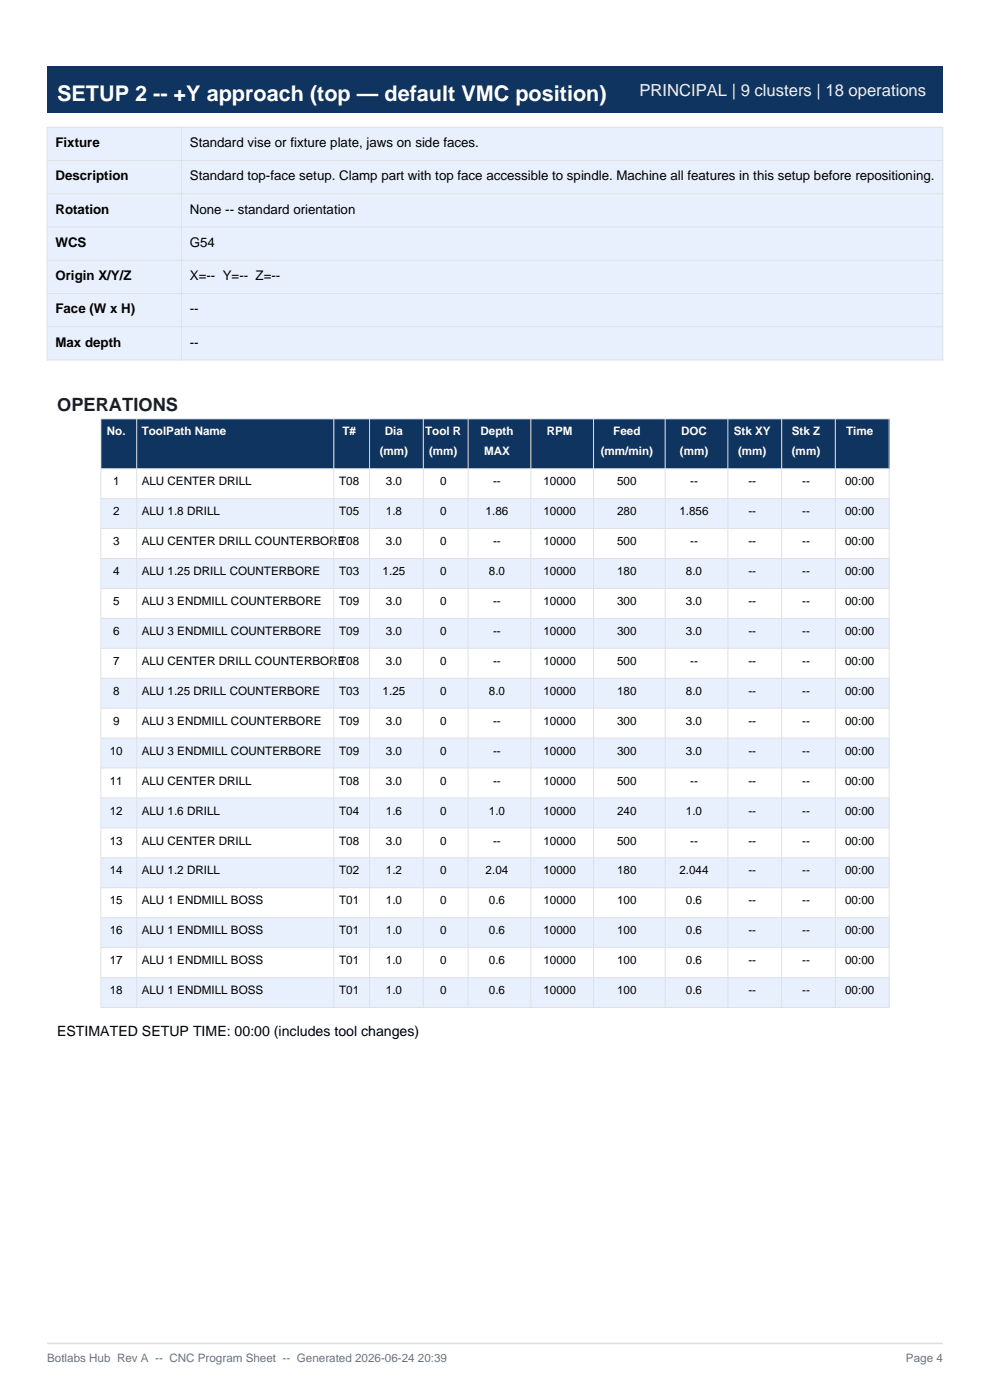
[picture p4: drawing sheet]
<svg xmlns="http://www.w3.org/2000/svg" width="210mm" height="297mm" viewBox="0 0 210 297" stroke-linecap="round" stroke-linejoin="round" font-family="sans-serif">
<defs><g id="words">
<text font-size="4.6" fill="#fff" x="12.1" y="21.5">SETUP 2 -- +Y approach (top — default VMC position)</text>
<text font-size="3.9" fill="#1a1a2e" x="12.1" y="87.1">OPERATIONS</text>
<text font-size="3.5" fill="#e8f0fe" x="135.6" y="20.5">PRINCIPAL | 9 clusters | 18 operations</text>
<text font-size="3" x="12.1" y="219.7">ESTIMATED SETUP TIME: 00:00 (includes tool changes)</text>
<g font-size="2.8">
<text x="11.8" y="31.2">Fixture</text>
<text x="40.3" y="31.2">Standard vise or fixture plate, jaws on side faces.</text>
<text x="11.8" y="38.3">Description</text>
<text x="40.3" y="38.3">Standard top-face setup. Clamp part with top face accessible to spindle. Machine all features in this setup before repositioning.</text>
<text x="11.8" y="45.3">Rotation</text>
<text x="40.3" y="45.3">None -- standard orientation</text>
<text x="11.8" y="52.4">WCS</text>
<text x="40.3" y="52.4">G54</text>
<text x="11.8" y="59.4">Origin X/Y/Z</text>
<text x="40.3" y="59.4">X=-- Y=-- Z=--</text>
<text x="11.8" y="66.5">Face (W x H)</text>
<text x="40.3" y="66.5">--</text>
<text x="11.8" y="73.6">Max depth</text>
<text x="40.3" y="73.6">--</text>
</g>
<g font-size="2.5" fill="#fff">
<text x="22.7" y="92.4">No.</text>
<text x="30.1" y="92.4">ToolPath Name</text>
<text x="72.6" y="92.4">T#</text>
<text x="81.6" y="92.4">Dia</text>
<text x="90.2" y="92.4">Tool R</text>
<text x="101.9" y="92.4">Depth</text>
<text x="116" y="92.4">RPM</text>
<text x="130.1" y="92.4">Feed</text>
<text x="144.5" y="92.4">DOC</text>
<text x="155.7" y="92.4">Stk XY</text>
<text x="168" y="92.4">Stk Z</text>
<text x="179.5" y="92.4">Time</text>
<text x="80.6" y="96.6">(mm)</text>
<text x="91" y="96.6">(mm)</text>
<text x="102.7" y="96.6">MAX</text>
<text x="127.4" y="96.6">(mm/min)</text>
<text x="144.2" y="96.6">(mm)</text>
<text x="156.6" y="96.6">(mm)</text>
<text x="168" y="96.6">(mm)</text>
</g>
<g font-size="2.5">
<text x="24" y="103">1</text>
<text x="30.1" y="103">ALU CENTER DRILL</text>
<text x="71.9" y="103">T08</text>
<text x="81.9" y="103">3.0</text>
<text x="93.3" y="103">0</text>
<text x="104.6" y="103">--</text>
<text x="115.3" y="103">10000</text>
<text x="130.9" y="103">500</text>
<text x="146.4" y="103">--</text>
<text x="158.7" y="103">--</text>
<text x="170.1" y="103">--</text>
<text x="179.3" y="103">00:00</text>
<text x="24" y="109.3">2</text>
<text x="30.1" y="109.3">ALU 1.8 DRILL</text>
<text x="71.9" y="109.3">T05</text>
<text x="81.9" y="109.3">1.8</text>
<text x="93.3" y="109.3">0</text>
<text x="103" y="109.3">1.86</text>
<text x="115.3" y="109.3">10000</text>
<text x="130.9" y="109.3">280</text>
<text x="144.1" y="109.3">1.856</text>
<text x="158.7" y="109.3">--</text>
<text x="170.1" y="109.3">--</text>
<text x="179.3" y="109.3">00:00</text>
<text x="24" y="115.7">3</text>
<text x="30.1" y="115.7">ALU CENTER DRILL COUNTERBORE</text>
<text x="71.9" y="115.7">T08</text>
<text x="81.9" y="115.7">3.0</text>
<text x="93.3" y="115.7">0</text>
<text x="104.6" y="115.7">--</text>
<text x="115.3" y="115.7">10000</text>
<text x="130.9" y="115.7">500</text>
<text x="146.4" y="115.7">--</text>
<text x="158.7" y="115.7">--</text>
<text x="170.1" y="115.7">--</text>
<text x="179.3" y="115.7">00:00</text>
<text x="24" y="122">4</text>
<text x="30.1" y="122">ALU 1.25 DRILL COUNTERBORE</text>
<text x="71.9" y="122">T03</text>
<text x="81.2" y="122">1.25</text>
<text x="93.3" y="122">0</text>
<text x="103.7" y="122">8.0</text>
<text x="115.3" y="122">10000</text>
<text x="130.9" y="122">180</text>
<text x="145.5" y="122">8.0</text>
<text x="158.7" y="122">--</text>
<text x="170.1" y="122">--</text>
<text x="179.3" y="122">00:00</text>
<text x="24" y="128.4">5</text>
<text x="30.1" y="128.4">ALU 3 ENDMILL COUNTERBORE</text>
<text x="71.9" y="128.4">T09</text>
<text x="81.9" y="128.4">3.0</text>
<text x="93.3" y="128.4">0</text>
<text x="104.6" y="128.4">--</text>
<text x="115.3" y="128.4">10000</text>
<text x="130.9" y="128.4">300</text>
<text x="145.5" y="128.4">3.0</text>
<text x="158.7" y="128.4">--</text>
<text x="170.1" y="128.4">--</text>
<text x="179.3" y="128.4">00:00</text>
<text x="24" y="134.7">6</text>
<text x="30.1" y="134.7">ALU 3 ENDMILL COUNTERBORE</text>
<text x="71.9" y="134.7">T09</text>
<text x="81.9" y="134.7">3.0</text>
<text x="93.3" y="134.7">0</text>
<text x="104.6" y="134.7">--</text>
<text x="115.3" y="134.7">10000</text>
<text x="130.9" y="134.7">300</text>
<text x="145.5" y="134.7">3.0</text>
<text x="158.7" y="134.7">--</text>
<text x="170.1" y="134.7">--</text>
<text x="179.3" y="134.7">00:00</text>
<text x="24" y="141.1">7</text>
<text x="30.1" y="141.1">ALU CENTER DRILL COUNTERBORE</text>
<text x="71.9" y="141.1">T08</text>
<text x="81.9" y="141.1">3.0</text>
<text x="93.3" y="141.1">0</text>
<text x="104.6" y="141.1">--</text>
<text x="115.3" y="141.1">10000</text>
<text x="130.9" y="141.1">500</text>
<text x="146.4" y="141.1">--</text>
<text x="158.7" y="141.1">--</text>
<text x="170.1" y="141.1">--</text>
<text x="179.3" y="141.1">00:00</text>
<text x="24" y="147.4">8</text>
<text x="30.1" y="147.4">ALU 1.25 DRILL COUNTERBORE</text>
<text x="71.9" y="147.4">T03</text>
<text x="81.2" y="147.4">1.25</text>
<text x="93.3" y="147.4">0</text>
<text x="103.7" y="147.4">8.0</text>
<text x="115.3" y="147.4">10000</text>
<text x="130.9" y="147.4">180</text>
<text x="145.5" y="147.4">8.0</text>
<text x="158.7" y="147.4">--</text>
<text x="170.1" y="147.4">--</text>
<text x="179.3" y="147.4">00:00</text>
<text x="24" y="153.8">9</text>
<text x="30.1" y="153.8">ALU 3 ENDMILL COUNTERBORE</text>
<text x="71.9" y="153.8">T09</text>
<text x="81.9" y="153.8">3.0</text>
<text x="93.3" y="153.8">0</text>
<text x="104.6" y="153.8">--</text>
<text x="115.3" y="153.8">10000</text>
<text x="130.9" y="153.8">300</text>
<text x="145.5" y="153.8">3.0</text>
<text x="158.7" y="153.8">--</text>
<text x="170.1" y="153.8">--</text>
<text x="179.3" y="153.8">00:00</text>
<text x="23.3" y="160.1">10</text>
<text x="30.1" y="160.1">ALU 3 ENDMILL COUNTERBORE</text>
<text x="71.9" y="160.1">T09</text>
<text x="81.9" y="160.1">3.0</text>
<text x="93.3" y="160.1">0</text>
<text x="104.6" y="160.1">--</text>
<text x="115.3" y="160.1">10000</text>
<text x="130.9" y="160.1">300</text>
<text x="145.5" y="160.1">3.0</text>
<text x="158.7" y="160.1">--</text>
<text x="170.1" y="160.1">--</text>
<text x="179.3" y="160.1">00:00</text>
<text x="23.3" y="166.5">11</text>
<text x="30.1" y="166.5">ALU CENTER DRILL</text>
<text x="71.9" y="166.5">T08</text>
<text x="81.9" y="166.5">3.0</text>
<text x="93.3" y="166.5">0</text>
<text x="104.6" y="166.5">--</text>
<text x="115.3" y="166.5">10000</text>
<text x="130.9" y="166.5">500</text>
<text x="146.4" y="166.5">--</text>
<text x="158.7" y="166.5">--</text>
<text x="170.1" y="166.5">--</text>
<text x="179.3" y="166.5">00:00</text>
<text x="23.3" y="172.8">12</text>
<text x="30.1" y="172.8">ALU 1.6 DRILL</text>
<text x="71.9" y="172.8">T04</text>
<text x="81.9" y="172.8">1.6</text>
<text x="93.3" y="172.8">0</text>
<text x="103.7" y="172.8">1.0</text>
<text x="115.3" y="172.8">10000</text>
<text x="130.9" y="172.8">240</text>
<text x="145.5" y="172.8">1.0</text>
<text x="158.7" y="172.8">--</text>
<text x="170.1" y="172.8">--</text>
<text x="179.3" y="172.8">00:00</text>
<text x="23.3" y="179.2">13</text>
<text x="30.1" y="179.2">ALU CENTER DRILL</text>
<text x="71.9" y="179.2">T08</text>
<text x="81.9" y="179.2">3.0</text>
<text x="93.3" y="179.2">0</text>
<text x="104.6" y="179.2">--</text>
<text x="115.3" y="179.2">10000</text>
<text x="130.9" y="179.2">500</text>
<text x="146.4" y="179.2">--</text>
<text x="158.7" y="179.2">--</text>
<text x="170.1" y="179.2">--</text>
<text x="179.3" y="179.2">00:00</text>
<text x="23.3" y="185.5">14</text>
<text x="30.1" y="185.5">ALU 1.2 DRILL</text>
<text x="71.9" y="185.5">T02</text>
<text x="81.9" y="185.5">1.2</text>
<text x="93.3" y="185.5">0</text>
<text x="103" y="185.5">2.04</text>
<text x="115.3" y="185.5">10000</text>
<text x="130.9" y="185.5">180</text>
<text x="144.1" y="185.5">2.044</text>
<text x="158.7" y="185.5">--</text>
<text x="170.1" y="185.5">--</text>
<text x="179.3" y="185.5">00:00</text>
<text x="23.3" y="191.9">15</text>
<text x="30.1" y="191.9">ALU 1 ENDMILL BOSS</text>
<text x="71.9" y="191.9">T01</text>
<text x="81.9" y="191.9">1.0</text>
<text x="93.3" y="191.9">0</text>
<text x="103.7" y="191.9">0.6</text>
<text x="115.3" y="191.9">10000</text>
<text x="130.9" y="191.9">100</text>
<text x="145.5" y="191.9">0.6</text>
<text x="158.7" y="191.9">--</text>
<text x="170.1" y="191.9">--</text>
<text x="179.3" y="191.9">00:00</text>
<text x="23.3" y="198.2">16</text>
<text x="30.1" y="198.2">ALU 1 ENDMILL BOSS</text>
<text x="71.9" y="198.2">T01</text>
<text x="81.9" y="198.2">1.0</text>
<text x="93.3" y="198.2">0</text>
<text x="103.7" y="198.2">0.6</text>
<text x="115.3" y="198.2">10000</text>
<text x="130.9" y="198.2">100</text>
<text x="145.5" y="198.2">0.6</text>
<text x="158.7" y="198.2">--</text>
<text x="170.1" y="198.2">--</text>
<text x="179.3" y="198.2">00:00</text>
<text x="23.3" y="204.6">17</text>
<text x="30.1" y="204.6">ALU 1 ENDMILL BOSS</text>
<text x="71.9" y="204.6">T01</text>
<text x="81.9" y="204.6">1.0</text>
<text x="93.3" y="204.6">0</text>
<text x="103.7" y="204.6">0.6</text>
<text x="115.3" y="204.6">10000</text>
<text x="130.9" y="204.6">100</text>
<text x="145.5" y="204.6">0.6</text>
<text x="158.7" y="204.6">--</text>
<text x="170.1" y="204.6">--</text>
<text x="179.3" y="204.6">00:00</text>
<text x="23.3" y="210.9">18</text>
<text x="30.1" y="210.9">ALU 1 ENDMILL BOSS</text>
<text x="71.9" y="210.9">T01</text>
<text x="81.9" y="210.9">1.0</text>
<text x="93.3" y="210.9">0</text>
<text x="103.7" y="210.9">0.6</text>
<text x="115.3" y="210.9">10000</text>
<text x="130.9" y="210.9">100</text>
<text x="145.5" y="210.9">0.6</text>
<text x="158.7" y="210.9">--</text>
<text x="170.1" y="210.9">--</text>
<text x="179.3" y="210.9">00:00</text>
</g>
<g font-size="2.5" fill="#6c757d">
<text x="10" y="289">Botlabs Hub Rev A -- CNC Program Sheet -- Generated 2026-06-24 20:39</text>
<text x="192.2" y="289">Page 4</text>
</g>
</g></defs>
<path d="M10 285h190" fill="none" stroke="#dee2e6" stroke-width=".35"/>
<path d="M10 14.1h190v9.9h-190z" fill-rule="evenodd" fill="#0f3460"/>
<path d="M10 27h190v49.4h-190z" fill-rule="evenodd" fill="#e8f0fe"/>
<path d="M10 27h190v49.4h-190zM10 34h190M38.5 27v49.4M10 41.1h190M10 48.2h190M10 55.2h190M10 62.3h190M10 69.3h190" fill="none" stroke="#dee2e6" stroke-width=".21"/>
<path d="M21.4 88.9h167.2v10.5h-167.2z" fill-rule="evenodd" fill="#0f3460"/>
<path d="M21.4 99.4h167.2v6.4h-167.2z" fill-rule="evenodd" fill="#fff"/>
<path d="M21.4 105.8h167.2v6.3h-167.2z" fill-rule="evenodd" fill="#e8f0fe"/>
<path d="M21.4 112.1h167.2v6.4h-167.2z" fill-rule="evenodd" fill="#fff"/>
<path d="M21.4 118.5h167.2v6.3h-167.2z" fill-rule="evenodd" fill="#e8f0fe"/>
<path d="M21.4 124.8h167.2v6.4h-167.2z" fill-rule="evenodd" fill="#fff"/>
<path d="M21.4 131.2h167.2v6.3h-167.2z" fill-rule="evenodd" fill="#e8f0fe"/>
<path d="M21.4 137.5h167.2v6.4h-167.2z" fill-rule="evenodd" fill="#fff"/>
<path d="M21.4 143.9h167.2v6.3h-167.2z" fill-rule="evenodd" fill="#e8f0fe"/>
<path d="M21.4 150.2h167.2v6.4h-167.2z" fill-rule="evenodd" fill="#fff"/>
<path d="M21.4 156.6h167.2v6.3h-167.2z" fill-rule="evenodd" fill="#e8f0fe"/>
<path d="M21.4 162.9h167.2v6.4h-167.2z" fill-rule="evenodd" fill="#fff"/>
<path d="M21.4 169.3h167.2v6.3h-167.2z" fill-rule="evenodd" fill="#e8f0fe"/>
<path d="M21.4 175.6h167.2v6.4h-167.2z" fill-rule="evenodd" fill="#fff"/>
<path d="M21.4 182h167.2v6.3h-167.2z" fill-rule="evenodd" fill="#e8f0fe"/>
<path d="M21.4 188.3h167.2v6.4h-167.2z" fill-rule="evenodd" fill="#fff"/>
<path d="M21.4 194.7h167.2v6.3h-167.2z" fill-rule="evenodd" fill="#e8f0fe"/>
<path d="M21.4 201h167.2v6.4h-167.2z" fill-rule="evenodd" fill="#fff"/>
<path d="M21.4 207.4h167.2v6.3h-167.2z" fill-rule="evenodd" fill="#e8f0fe"/>
<g fill="none" stroke="#dee2e6" stroke-width=".21">
<path d="M21.4 88.9h167.2v124.8h-167.2zM21.4 99.4h167.2M29 88.9v124.8M70.8 88.9v124.8M78.4 88.9v124.8M89.8 88.9v124.8M99.3 88.9v124.8M112.6 88.9v124.8M125.9 88.9v124.8M141.1 88.9v124.8M154.4 88.9v124.8M165.8 88.9v124.8"/>
<path d="M177.2 88.9v124.8M21.4 105.8h167.2M21.4 112.1h167.2M21.4 118.5h167.2M21.4 124.8h167.2M21.4 131.2h167.2M21.4 137.5h167.2M21.4 143.9h167.2M21.4 150.2h167.2M21.4 156.6h167.2M21.4 162.9h167.2M21.4 169.3h167.2"/>
<path d="M21.4 175.6h167.2M21.4 182h167.2M21.4 188.3h167.2M21.4 194.7h167.2M21.4 201h167.2M21.4 207.4h167.2"/>
</g>
<use href="#words"/>
</svg>
